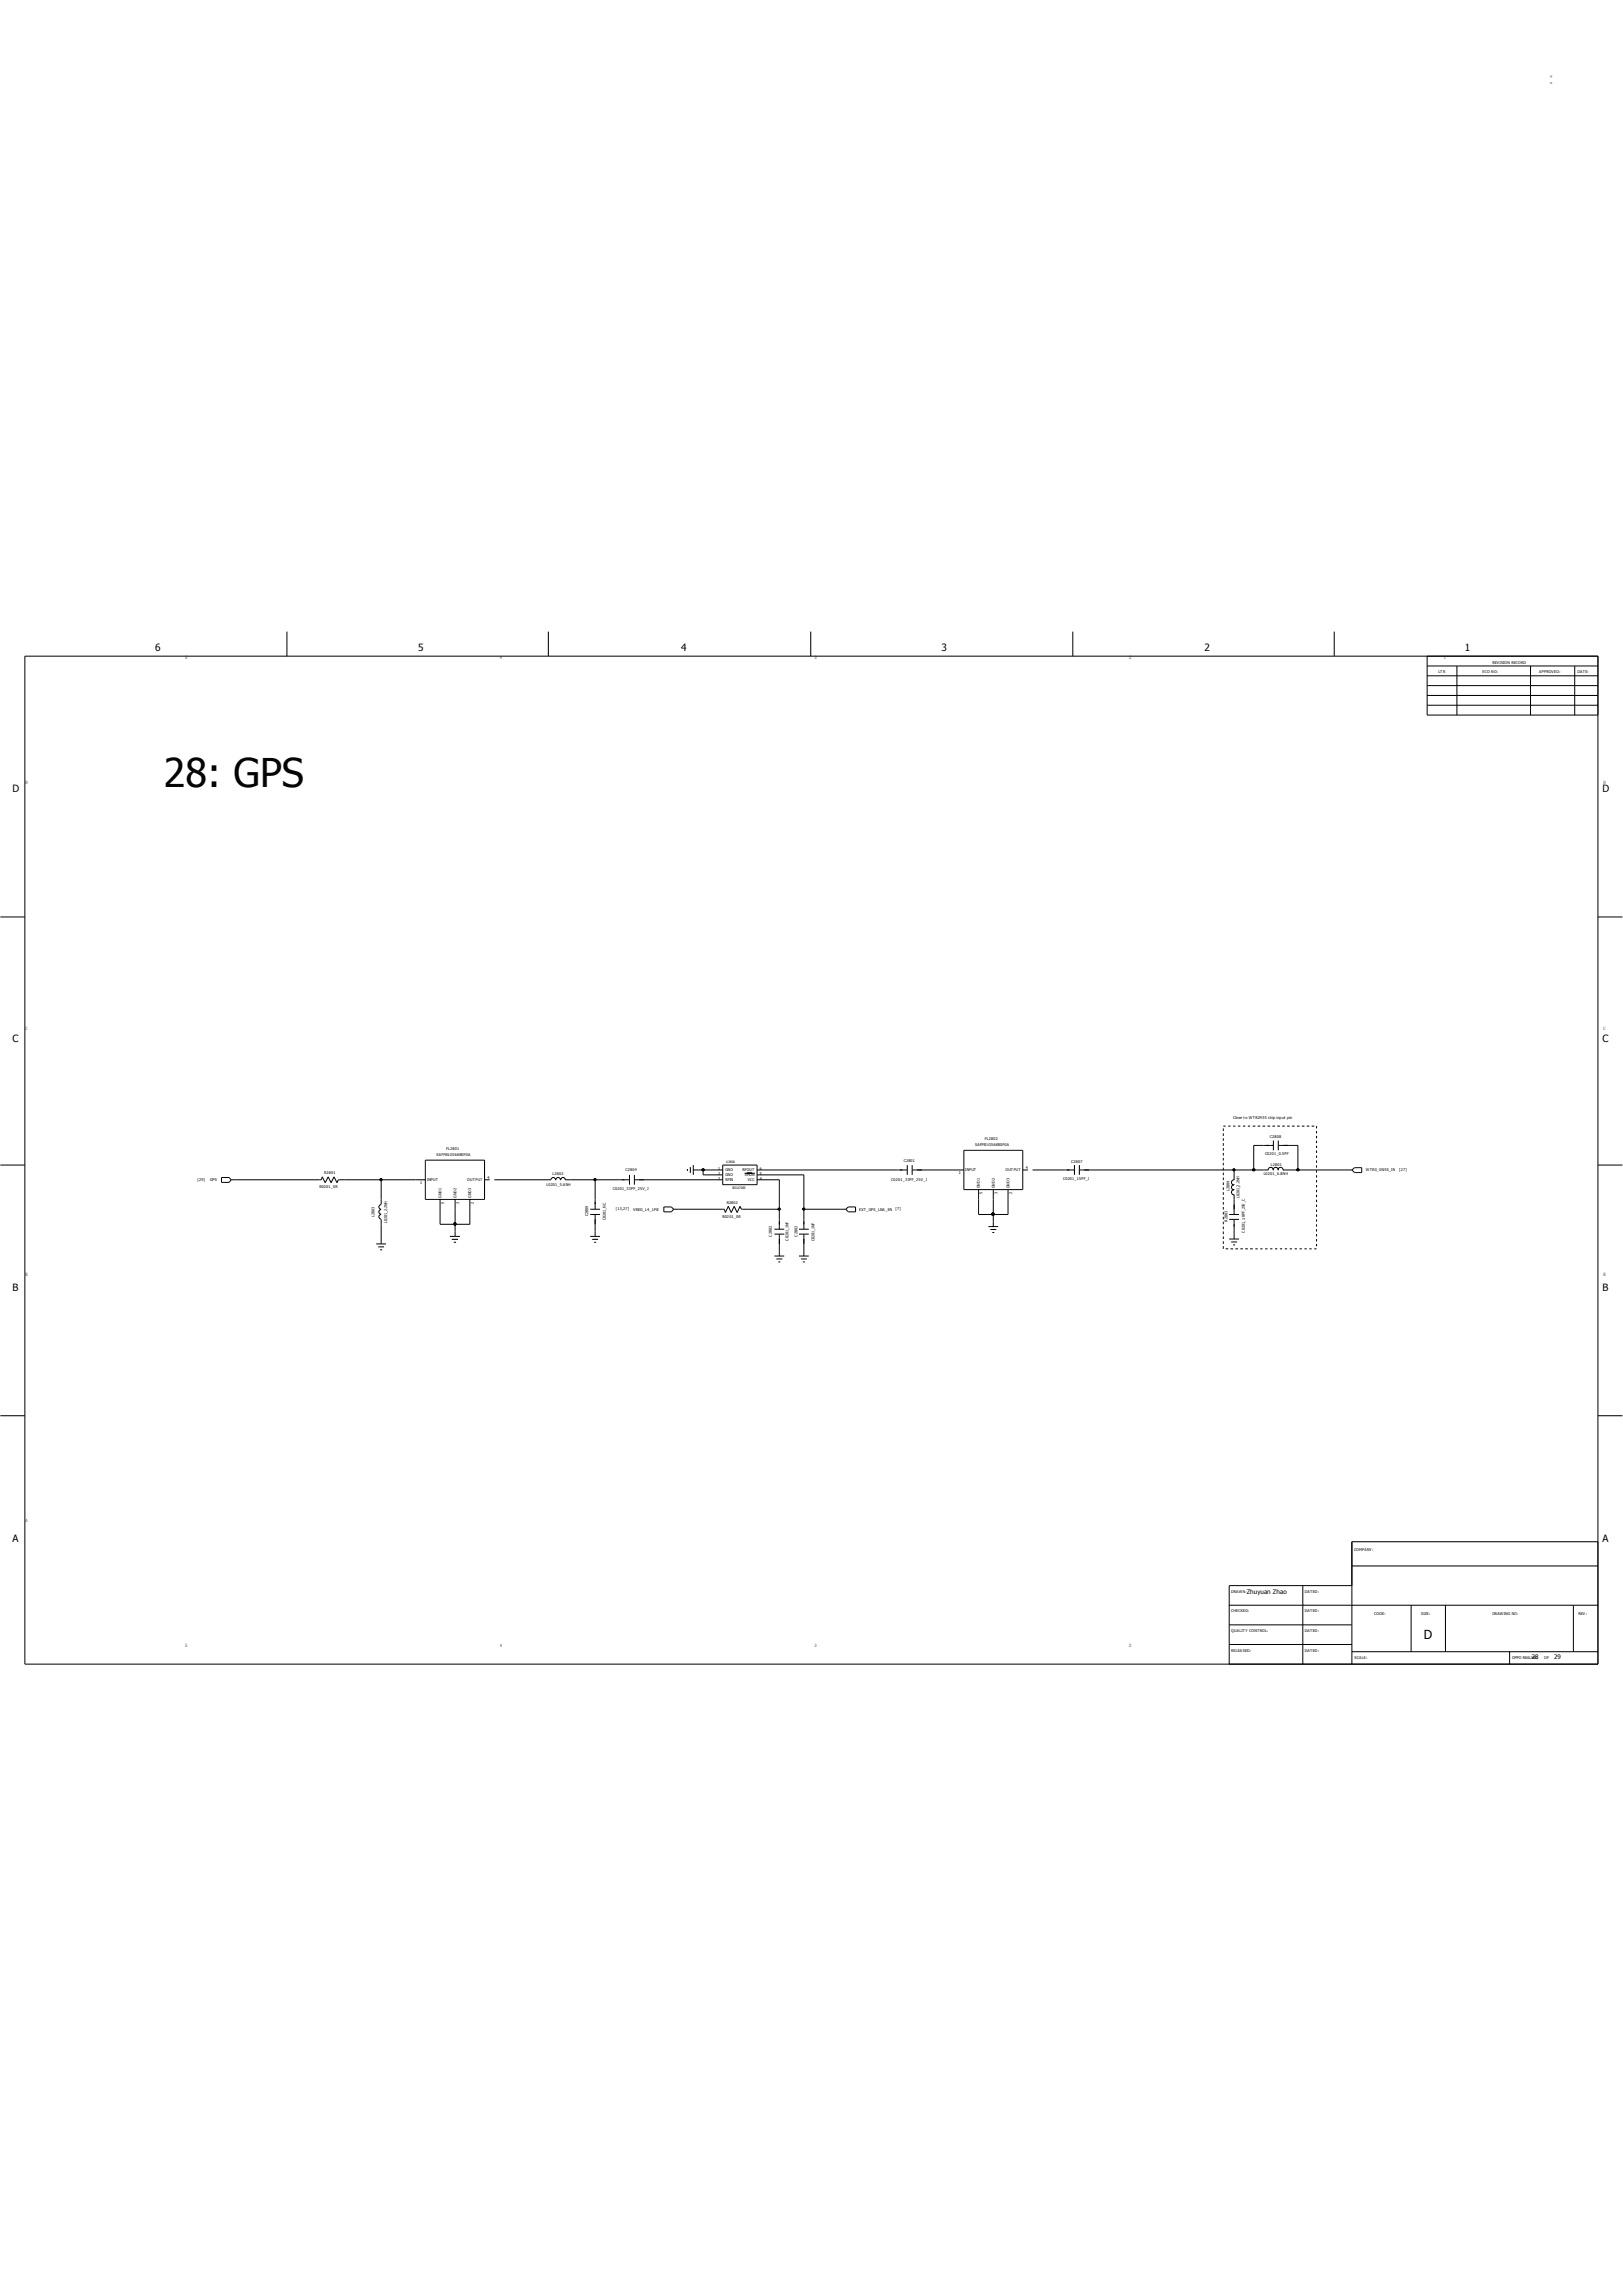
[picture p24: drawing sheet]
<svg xmlns="http://www.w3.org/2000/svg" width="210mm" height="297mm" viewBox="0 0 210 297" stroke-linecap="round" stroke-linejoin="round" font-family="sans-serif">
<defs><g id="words">
<text font-size="5.1" x="21.2" y="101.8">28: GPS</text>
<text font-size="1.8" fill="#666" x="200.3" y="10.9">：</text>
<text font-size="1.6" x="184.2" y="212.1">D</text>
<g font-size="1.3">
<text x="20.1" y="84.3">6</text>
<text x="54.1" y="84.3">5</text>
<text x="88.1" y="84.3">4</text>
<text x="121.8" y="84.3">3</text>
<text x="155.9" y="84.3">2</text>
<text x="189.5" y="84.3">1</text>
<text x="1.6" y="102.4">D</text>
<text x="207.4" y="102.4">D</text>
<text x="1.6" y="134.8">C</text>
<text x="207.4" y="134.8">C</text>
<text x="1.6" y="166.9">B</text>
<text x="207.4" y="166.9">B</text>
<text x="1.6" y="199.4">A</text>
<text x="207.4" y="199.4">A</text>
</g>
<g font-size=".8">
<text x="161.3" y="206.1">Zhuyuan Zhao</text>
<text x="198.2" y="214.6">28</text>
<text x="201.1" y="214.6">29</text>
</g>
<g font-size=".6">
<text x="24" y="85.3">5</text>
<text x="64.7" y="85.3">4</text>
<text x="105.4" y="85.3">3</text>
<text x="146.1" y="85.3">2</text>
<text x="186.8" y="85.3">1</text>
<text x="3.3" y="101.5">D</text>
<text x="207.5" y="101.5">D</text>
<text x="3.3" y="133.3">C</text>
<text x="207.5" y="133.3">C</text>
<text x="3.3" y="165.1">B</text>
<text x="207.5" y="165.1">B</text>
<text x="3.3" y="196.9">A</text>
<text x="24" y="213.1">5</text>
<text x="64.7" y="213.1">4</text>
<text x="105.4" y="213.1">3</text>
<text x="146.1" y="213.1">2</text>
</g>
<g font-size=".5">
<text x="186.1" y="87.1">LTR</text>
<text x="191.8" y="87.1">ECO NO:</text>
<text x="193.1" y="85.8">REVISION RECORD</text>
<text x="199.2" y="87.1">APPROVED:</text>
<text x="204.1" y="87.1">DATE:</text>
<text x="56.5" y="149.5">SAFFB1G56KB0F0A</text>
<text x="57.7" y="148.7">FL2801</text>
<text x="126.2" y="148.3">SAFFB1G56KB0F0A</text>
<text x="127.4" y="147.4">FL2802</text>
<text x="159.6" y="144.8">Close to WTR2955 chip input pin</text>
<text x="163.7" y="149.4">C0201_0.5PF</text>
<text x="164.3" y="147.2">C2808</text>
<text x="25.6" y="152.7">[29]</text>
<text x="27.2" y="152.8">GPS</text>
<text x="41.3" y="153.7">R0201_0R</text>
<text x="42" y="151.9">R2801</text>
<text x="54.4" y="153.1">1</text>
<text x="55.3" y="152.8">INPUT</text>
<text x="57.1" y="155" transform="rotate(-90 57.1 155)">GND1</text>
<text x="57.5" y="155.8" transform="rotate(-90 57.5 155.8)">5</text>
<text x="59.1" y="155" transform="rotate(-90 59.1 155)">GND2</text>
<text x="59.4" y="155.8" transform="rotate(-90 59.4 155.8)">3</text>
<text x="60.5" y="152.8">OUTPUT</text>
<text x="61" y="155" transform="rotate(-90 61 155)">GND3</text>
<text x="61.3" y="155.8" transform="rotate(-90 61.3 155.8)">2</text>
<text x="63.1" y="152.5">4</text>
<text x="70.7" y="153.4">L0201_5.6NH</text>
<text x="71.5" y="152">L2802</text>
<text x="79.3" y="153.9">C0201_33PF_25V_J</text>
<text x="81" y="151.5">C2804</text>
<text x="92.9" y="151.3">1</text>
<text x="92.9" y="152">2</text>
<text x="92.9" y="152.6">3</text>
<text x="93.9" y="151.5">GND</text>
<text x="93.9" y="152.1">GND</text>
<text x="93.9" y="152.8">RFIN</text>
<text x="94" y="155.8">R2802</text>
<text x="96.1" y="151.5">RFOUT</text>
<text x="96.4" y="152.1">SHDN</text>
<text x="96.7" y="152.8">VCC</text>
<text x="98.3" y="152.6">4</text>
<text x="98.3" y="152">5</text>
<text x="98.3" y="151.3">6</text>
<text x="115.3" y="152.7">C0201_33PF_25V_J</text>
<text x="116.9" y="150.4">C2801</text>
<text x="124.1" y="151.8">1</text>
<text x="124.9" y="151.5">INPUT</text>
<text x="126.8" y="153.7" transform="rotate(-90 126.8 153.7)">GND1</text>
<text x="127.1" y="154.5" transform="rotate(-90 127.1 154.5)">5</text>
<text x="128.7" y="153.7" transform="rotate(-90 128.7 153.7)">GND2</text>
<text x="129" y="154.5" transform="rotate(-90 129 154.5)">3</text>
<text x="130.1" y="151.5">OUTPUT</text>
<text x="130.6" y="153.7" transform="rotate(-90 130.6 153.7)">GND3</text>
<text x="131" y="154.5" transform="rotate(-90 131 154.5)">2</text>
<text x="132.7" y="151.2">4</text>
<text x="137.6" y="152.6">C0201_15PF_J</text>
<text x="138.6" y="150.4">C2807</text>
<text x="159.1" y="154.1" transform="rotate(-90 159.1 154.1)">L2804</text>
<text x="160.4" y="155" transform="rotate(-90 160.4 155)">L0201_2.2NH</text>
<text x="163.5" y="152">L0201_6.8NH</text>
<text x="164.4" y="150.8">L2801</text>
<text x="176.7" y="151.5">WTR0_GNSS_IN</text>
<text x="181" y="151.5">[27]</text>
<text x="48.5" y="157.4" transform="rotate(-90 48.5 157.4)">L2803</text>
<text x="50.1" y="158.2" transform="rotate(-90 50.1 158.2)">L0201_2.2NH</text>
<text x="76.1" y="157.3" transform="rotate(-90 76.1 157.3)">C2809</text>
<text x="78.4" y="157.8" transform="rotate(-90 78.4 157.8)">C0201_NC</text>
<text x="79.7" y="156.6">[13,27]</text>
<text x="81.9" y="156.7">VREG_L4_1P8</text>
<text x="93.5" y="157.5">R0201_0R</text>
<text x="99.9" y="160" transform="rotate(-90 99.9 160)">C2802</text>
<text x="102" y="160.5" transform="rotate(-90 102 160.5)">C0201_1NF</text>
<text x="103.2" y="160" transform="rotate(-90 103.2 160)">C2803</text>
<text x="105.4" y="160.6" transform="rotate(-90 105.4 160.6)">C0201_1NF</text>
<text x="111.2" y="156.7">EXT_GPS_LNA_EN</text>
<text x="115.9" y="156.6">[7]</text>
<text x="158.8" y="158" transform="rotate(-90 158.8 158)">R2803</text>
<text x="161.1" y="159.5" transform="rotate(-90 161.1 159.5)">C0201_1.8PF_25V_C</text>
<text x="175.2" y="200.6">COMPANY:</text>
<text x="159.3" y="208.6">CHECKED:</text>
<text x="159.3" y="206">DRAWN:</text>
<text x="168.8" y="208.6">DATED:</text>
<text x="168.8" y="206">DATED:</text>
<text x="177.8" y="208.9">CODE:</text>
<text x="183.9" y="208.9">SIZE:</text>
<text x="193.1" y="208.9">DRAWING NO:</text>
<text x="204.2" y="208.9">REV:</text>
<text x="159.3" y="213.6">RELEASED:</text>
<text x="159.3" y="211.1">QUALITY CONTROL:</text>
<text x="168.8" y="213.6">DATED:</text>
<text x="168.8" y="211.1">DATED:</text>
<text x="175.3" y="214.6">SCALE:</text>
<text x="195.6" y="214.6">OPPO REALME:</text>
<text x="199.8" y="214.6">OF</text>
</g>
<g font-size=".4">
<text x="94" y="150.4">U2801</text>
<text x="94.8" y="153.8">BGU7005</text>
</g>
</g></defs>
<g fill="none" stroke="#000" stroke-width=".13">
<path d="M3.2 84.9h203.6v130.4h-203.6zM37.1 81.7v3.2M71 81.7v3.2M104.9 81.7v3.2M138.8 81.7v3.2M172.6 81.7v3.2M184.7 84.9v7.6h22.1M184.7 91.2h22.1M184.7 90h22.1M184.7 88.7h22.1M184.7 87.4h22.1M184.7 86.1h22.1"/>
<path d="M188.5 86.1v6.4M198 86.1v6.4M203.8 86.1v6.4M0 118.6h3.2M206.8 118.6h3.1M0 150.7h3.2M28.7 152.3h.9l.3 .3-.3 .4h-.9zM29.9 152.6h11.7l.1-.4 .4 .8 .4-.8 .3 .8 .4-.8 .4 .8 .2-.4h11.2M49.3 157.1a.3 .3 0 0 0-.3 .3 .3 .3 0 0 0 .3 .3M49.3 156.5a.3 .3 0 0 0-.3 .3 .3 .3 0 0 0 .3 .3M49.3 155.8a.3 .3 0 0 0-.3 .3 .3 .3 0 0 0 .3 .3M49.3 152.6v3.2"/>
<path d="M49.3 157.7v3.2M55 150.1h7.7v5.1h-7.7zM56.9 155.2v3.2h3.9v-3.2M58.2 159.9h1.3M58.9 158.4h.1M58.9 155.2v4.7M62.7 152.6h.7M64 152.6h7.3a.28 .28 0 0 1 .3-.3 .28 .28 0 0 1 .2 .4M71.9 152.6a.28 .28 0 0 1 .3-.3 .28 .28 0 0 1 .3 .4M72.6 152.6a.28 .28 0 0 1 .3-.3 .28 .28 0 0 1 .2 .4M73.2 152.6h8.2M76.4 157.1h1.2"/>
<path d="M76.4 156.4h1.2M76.4 159.9h1.2M77 152.6v3.8M77 157.1v2.8M81.4 152v1.2M82.1 152.6h11.4M82.1 152v1.2M85.9 156.1h1l.3 .3-.3 .4h-1zM87.2 156.4h6.5l.2 .4 .3-.8 .4 .8 .4-.8 .4 .8 .4-.8 .1 .4h4.9M88.9 151.2v.3M89.3 151v.7M89.7 151.3h3.8"/>
<path d="M89.7 150.7v1.3M91 151.3v.7h2.5M93.5 150.7h4.5v2.5h-4.5zM96.4 151.8h1.3M98 151.3h19.4M98 152.6h2.8v6.4M98 152h6v7M100.2 159h1.3M100.2 159.6h1.3M100.8 159.6v2.9M103.4 159h1.2M103.4 159.6h1.2"/>
<path d="M104 159.6v2.9M104 156.4h5.4M109.4 156.4l.4-.3h.9v.7h-.9zM117.4 150.7v1.3M118 151.3h6.7M118 150.7v1.3M124.7 148.8h7.6v5.1h-7.6zM126.6 153.9v3.2h3.8v-3.2M127.9 158.7h1.3M128.1 159h.8M128.4 159.4h.3M128.5 157.1h.1"/>
<path d="M128.5 153.9v4.8M132.3 151.3h.7M133.6 151.3h5.4M139 150.7v1.3M139.7 151.3h24.4M139.7 150.7v1.3M158.3 146v.3M158.3 146.6v.3M158.3 147.2v.4M158.3 147.9v.3M158.3 148.5v.3M158.3 149.1v.4"/>
<path d="M158.3 149.8v.3M158.3 150.4v.3M158.3 151v.4M158.3 151.7v.3M158.3 152.3v.4M158.3 153v.3M158.3 153.6v.3M158.3 154.2v.4M158.3 154.9v.3M158.3 155.5v.3M158.3 156.1v.4M158.3 156.8v.3"/>
<path d="M158.3 157.4v.3M158.3 158v.4M158.3 158.7v.3M158.3 159.3v.3M158.3 159.9v.4M158.3 145.7h.3M158.9 145.7h.3M159 157.7h1.3M159 157.1h1.3M159.6 145.7h.3M159.7 152.7v-.1a.34 .34 0 0 0-.4 .4 .34 .34 0 0 0 .4 .3v-.1a.34 .34 0 0 0-.4 .4 .34 .34 0 0 0 .4 .3 .34 .34 0 0 0-.4 .3 .34 .34 0 0 0 .4 .4M159.7 151.3v1.3"/>
<path d="M159.7 154.5v2.6M159.7 157.7v2.6M160.2 145.7h.3M160.8 145.7h.3M161.5 145.7h.3M162.1 145.7h.3M162.7 145.7h.4M163.4 145.7h.3M164 145.7h.3M164.1 151.3a.32 .32 0 0 1 .3-.3 .32 .32 0 0 1 .3 .4M164.6 145.7h.4M164.7 151.3a.32 .32 0 0 1 .4-.3 .32 .32 0 0 1 .3 .4"/>
<path d="M164.8 148.2h-2.6v3.1M164.8 147.5v1.3M165.3 145.7h.3M165.4 151.3a.32 .32 0 0 1 .3-.3 .32 .32 0 0 1 .3 .4M165.4 148.2h2.5v3.1M165.4 147.5v1.3M165.9 145.7h.3M166 151.3h8.9M166.5 145.7h.4M167.2 145.7h.3M167.8 145.7h.3M168.4 145.7h.4"/>
<path d="M169.1 145.7h.3M169.7 145.7h.4M170.3 145.7v.3M170.3 146.3v.3M170.3 146.9v.3M170.3 147.6v.3M170.3 148.2v.3M170.3 148.8v.3M170.3 149.5v.3M170.3 150.1v.3M170.3 150.7v.3M170.3 151.4v.3"/>
<path d="M170.3 152v.3M170.3 152.7v.3M170.3 153.3v.3M170.3 153.9v.3M170.3 154.6v.3M170.3 155.2v.3M170.3 155.8v.3M170.3 156.5v.3M170.3 157.1v.3M170.3 157.7v.3M170.3 158.4v.3M170.3 159v.3"/>
<path d="M170.3 159.6v.3M174.9 151.3l.4-.3h.9v.7h-.9zM206.8 150.7h3.1M48.7 160.9h1.3M48.9 161.3h.8M49.2 161.7h.2M58.5 160.3h.8M58.7 160.7h.3M76.6 160.3h.8M76.9 160.7h.2M100.2 162.5h1.3M100.5 162.9h.7"/>
<path d="M100.7 163.2h.3M103.4 162.5h1.2M103.6 162.9h.8M103.9 163.2h.2M158.3 160.6v.3M158.3 161.2v.3M158.6 161.5h.3M159 160.3h1.3M159.2 161.5h.4M159.3 160.7h.8M159.6 161h.2M159.9 161.5h.3"/>
<path d="M160.5 161.5h.3M161.1 161.5h.4M161.8 161.5h.3M162.4 161.5h.3M163.1 161.5h.3M163.7 161.5h.3M164.3 161.5h.3M165 161.5h.3M165.6 161.5h.3M166.2 161.5h.3M166.9 161.5h.3M167.5 161.5h.3"/>
<path d="M168.1 161.5h.3M168.8 161.5h.3M169.4 161.5h.3M170.1 161.5h.2M170.3 160.3v.3M170.3 160.9v.3M0 183.1h3.2M206.8 183.1h3.1M206.8 199.4h-31.9v15.9M159 212.7h15.9M159 207.6h47.8M159 210.2h15.9"/>
<path d="M168.6 205.1v10.2M174.9 205.1h-15.9v10.2M174.9 202.6h31.9M174.9 213.7h31.9M182.6 207.6v6.1M187 207.6v6.1M195.3 213.7v1.6M203.6 207.6v6.1"/>
</g>
<g fill="#000" stroke="#000" stroke-width=".13">
<path d="M90.9 151.2h.2v.2h-.2z" fill-rule="evenodd"/>
<path d="M162.1 151.2h.2v.2h-.2z" fill-rule="evenodd"/>
<path d="M167.8 151.2h.3v.2h-.3z" fill-rule="evenodd"/>
<circle cx="49.3" cy="152.6" r=".15"/>
<circle cx="58.9" cy="158.3" r=".16"/>
<circle cx="77" cy="152.6" r=".15"/>
<circle cx="100.8" cy="156.4" r=".15"/>
<circle cx="104" cy="156.4" r=".15"/>
<circle cx="128.5" cy="157.1" r=".17"/>
<circle cx="159.7" cy="151.3" r=".15"/>
</g>
<use href="#words"/>
</svg>
